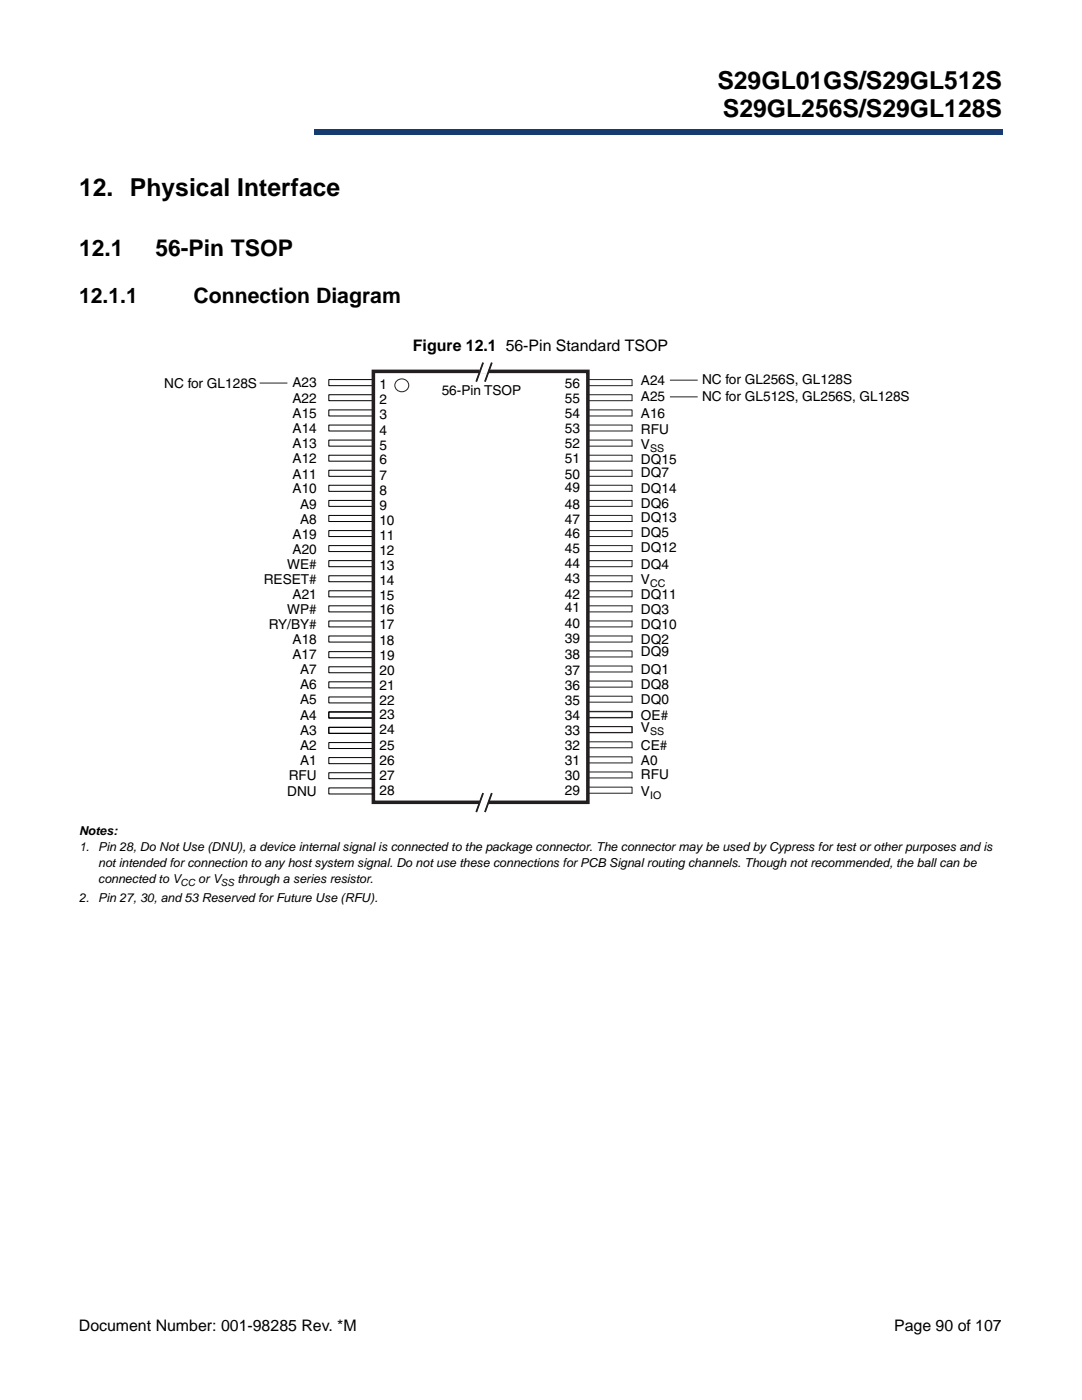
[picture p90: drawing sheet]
<svg xmlns="http://www.w3.org/2000/svg" width="216mm" height="279mm" viewBox="0 0 216 279" stroke-linecap="round" stroke-linejoin="round" font-family="sans-serif">
<defs><g id="words">
<g font-size="4.9">
<text x="143.2" y="17.7">S29GL01GS/S29GL512S</text>
<text x="144.3" y="23.3">S29GL256S/S29GL128S</text>
<text x="15.8" y="39.1">12. Physical Interface</text>
</g>
<g font-size="4.6">
<text x="15.8" y="51.2">12.1</text>
<text x="31" y="51.2">56-Pin TSOP</text>
</g>
<g font-size="4.2">
<text x="15.8" y="60.5">12.1.1</text>
<text x="38.6" y="60.5">Connection Diagram</text>
</g>
<g font-size="3.2">
<text x="82.4" y="70">Figure 12.1 56-Pin Standard TSOP</text>
<text x="15.7" y="265.6">Document Number: 001-98285 Rev. *M</text>
<text x="178.4" y="265.6">Page 90 of 107</text>
</g>
<g font-size="2.7">
<text x="32.8" y="77.5">NC for GL128S</text>
<text x="58.4" y="77.3">A23</text>
<text x="75.7" y="77.7">1</text>
<text x="112.7" y="77.5">56</text>
<text x="127.9" y="76.9">A24</text>
<text x="140.1" y="76.7">NC for GL256S, GL128S</text>
<text x="58.4" y="80.4">A22</text>
<text x="58.4" y="83.4">A15</text>
<text x="75.7" y="83.7">3</text>
<text x="75.7" y="80.7">2</text>
<text x="88.1" y="78.8">56-Pin TSOP</text>
<text x="112.7" y="83.4">54</text>
<text x="112.7" y="80.5">55</text>
<text x="127.9" y="80.1">A25</text>
<text x="127.9" y="83.4">A16</text>
<text x="140.1" y="80.1">NC for GL512S, GL256S, GL128S</text>
<text x="58.4" y="86.5">A14</text>
<text x="58.4" y="89.4">A13</text>
<text x="75.7" y="89.7">5</text>
<text x="75.7" y="86.7">4</text>
<text x="112.7" y="86.4">53</text>
<text x="112.7" y="89.4">52</text>
<text x="127.9" y="86.6">RFU</text>
<text x="127.9" y="89.5">V</text>
<text x="58.4" y="92.5">A12</text>
<text x="58.4" y="95.5">A11</text>
<text x="75.7" y="92.7">6</text>
<text x="75.7" y="95.7">7</text>
<text x="112.7" y="92.4">51</text>
<text x="112.7" y="95.5">50</text>
<text x="127.9" y="92.6">DQ15</text>
<text x="127.9" y="95.2">DQ7</text>
<text x="58.4" y="98.4">A10</text>
<text x="59.9" y="101.5">A9</text>
<text x="75.7" y="98.8">8</text>
<text x="75.7" y="101.8">9</text>
<text x="112.7" y="101.5">48</text>
<text x="112.7" y="98.2">49</text>
<text x="127.9" y="98.3">DQ14</text>
<text x="127.9" y="101.4">DQ6</text>
<text x="58.4" y="107.7">A19</text>
<text x="59.9" y="104.5">A8</text>
<text x="75.7" y="104.7">10</text>
<text x="75.7" y="107.7">11</text>
<text x="112.7" y="107.4">46</text>
<text x="112.7" y="104.5">47</text>
<text x="127.9" y="104.2">DQ13</text>
<text x="127.9" y="107.2">DQ5</text>
<text x="57.3" y="113.6">WE#</text>
<text x="58.4" y="110.6">A20</text>
<text x="75.7" y="110.7">12</text>
<text x="75.7" y="113.7">13</text>
<text x="112.7" y="110.4">45</text>
<text x="112.7" y="113.4">44</text>
<text x="127.9" y="110.2">DQ12</text>
<text x="127.9" y="113.5">DQ4</text>
<text x="52.6" y="116.6">RESET#</text>
<text x="58.4" y="119.6">A21</text>
<text x="75.7" y="116.7">14</text>
<text x="75.7" y="119.7">15</text>
<text x="112.7" y="116.4">43</text>
<text x="112.7" y="119.5">42</text>
<text x="127.9" y="116.5">V</text>
<text x="127.9" y="119.5">DQ11</text>
<text x="53.7" y="125.6">RY/BY#</text>
<text x="57.3" y="122.6">WP#</text>
<text x="75.7" y="122.6">16</text>
<text x="75.7" y="125.6">17</text>
<text x="112.7" y="125.4">40</text>
<text x="112.7" y="122.2">41</text>
<text x="127.9" y="125.5">DQ10</text>
<text x="127.9" y="122.5">DQ3</text>
<text x="58.4" y="131.6">A17</text>
<text x="58.4" y="128.6">A18</text>
<text x="75.7" y="128.6">18</text>
<text x="75.7" y="131.6">19</text>
<text x="112.7" y="128.4">39</text>
<text x="112.7" y="131.6">38</text>
<text x="127.9" y="128.5">DQ2</text>
<text x="127.9" y="131">DQ9</text>
<text x="59.9" y="134.6">A7</text>
<text x="59.9" y="137.6">A6</text>
<text x="75.7" y="134.6">20</text>
<text x="75.7" y="137.6">21</text>
<text x="112.7" y="134.7">37</text>
<text x="112.7" y="137.7">36</text>
<text x="127.9" y="134.5">DQ1</text>
<text x="127.9" y="137.6">DQ8</text>
<text x="59.9" y="140.6">A5</text>
<text x="59.9" y="143.6">A4</text>
<text x="75.7" y="140.6">22</text>
<text x="75.7" y="143.5">23</text>
<text x="112.7" y="140.7">35</text>
<text x="112.7" y="143.6">34</text>
<text x="127.9" y="140.6">DQ0</text>
<text x="127.9" y="143.6">OE#</text>
<text x="59.9" y="146.6">A3</text>
<text x="59.9" y="149.7">A2</text>
<text x="75.7" y="146.5">24</text>
<text x="75.7" y="149.8">25</text>
<text x="112.7" y="146.6">33</text>
<text x="112.7" y="149.6">32</text>
<text x="127.9" y="146.1">V</text>
<text x="127.9" y="149.6">CE#</text>
<text x="57.6" y="155.7">RFU</text>
<text x="59.9" y="152.7">A1</text>
<text x="75.7" y="152.8">26</text>
<text x="75.7" y="155.8">27</text>
<text x="112.7" y="152.6">31</text>
<text x="112.7" y="155.6">30</text>
<text x="127.9" y="152.7">A0</text>
<text x="127.9" y="155.5">RFU</text>
<text x="57.3" y="158.8">DNU</text>
<text x="75.7" y="158.7">28</text>
<text x="112.7" y="158.6">29</text>
<text x="127.9" y="158.8">V</text>
</g>
<g font-size="2.5">
<text x="15.8" y="166.6">Notes:</text>
<text x="15.8" y="169.8">1.</text>
<text x="19.6" y="169.8">Pin 28, Do Not Use (DNU), a device internal signal is connected to the package connector. The connector may be used by Cypress for test or other purposes and is</text>
<text x="19.6" y="173">not intended for connection to any host system signal. Do not use these connections for PCB Signal routing channels. Though not recommended, the ball can be</text>
<text x="19.6" y="176.1">connected to V</text>
<text x="39.6" y="176.1">or V</text>
<text x="47.4" y="176.1">through a series resistor.</text>
<text x="15.8" y="180">2.</text>
<text x="19.6" y="180">Pin 27, 30, and 53 Reserved for Future Use (RFU).</text>
</g>
<g font-size="2.1">
<text x="129.7" y="90.1">SS</text>
<text x="129.7" y="117.1">CC</text>
<text x="129.7" y="146.7">SS</text>
<text x="129.7" y="159.4">IO</text>
</g>
<g font-size="2">
<text x="36" y="176.8">CC</text>
<text x="44.1" y="176.8">SS</text>
</g>
</g></defs>
<path d="M62.8 25.9h137.3v.9h-137.3z" fill="#163b71"/>
<path d="M62.7 26.8h137.3M62.8 25.9h137.2" fill="none" stroke="#163b71" stroke-width=".2"/>
<path d="M62.7 25.8h.2v1h-.2z" fill="#163b71"/>
<g fill="#fff">
<path d="M16.7 16.8h36.1v11.2h-36.1z"/>
<path d="M32.8 72.3h148.7v89.8h-148.7z"/>
</g>
<g fill="none" stroke="#231f20" stroke-width=".2">
<path d="M79.1 76.1a1.37 1.37 0 0 1 2-.2 1.37 1.37 0 0 1 0 2 1.37 1.37 0 0 1-2-.2 1.21 1.21 0 0 1 0-1.6zM117.3 78.8h8.8v1.2h-8.8M117.3 75.8h8.8v1.2h-8.8M117.3 99.9h8.8v1.2h-8.8M117.3 96.8h8.8v1.3h-8.8M117.3 93.8h8.8v1.3h-8.8M117.3 90.8h8.8v1.2h-8.8M117.3 87.8h8.8v1.2h-8.8M117.3 84.8h8.8v1.2h-8.8M117.3 81.8h8.8v1.2h-8.8M117.4 80.5v64.1M117.3 102.9h8.8v1.2h-8.8"/>
<path d="M117.3 105.9h8.8v1.2h-8.8M117.3 108.9h8.8v1.2h-8.8M117.3 111.9h8.8v1.2h-8.8M117.3 114.9h8.8v1.2h-8.8M117.3 117.9h8.8v1.2h-8.8M117.3 138.9h8.8v1.2h-8.8M117.3 135.9h8.8v1.2h-8.8M117.3 132.9h8.8v1.2h-8.8M117.3 129.9h8.8v1.2h-8.8M117.3 120.9h8.8v1.2h-8.8M117.3 123.9h8.8v1.2h-8.8M117.3 126.9h8.8v1.2h-8.8"/>
<path d="M117.3 142h8.8v1.2h-8.8M117.3 154.1h8.8v1.2h-8.8M117.3 151h8.8v1.3h-8.8M117.3 148h8.8v1.2h-8.8M117.3 157.1h8.8v1.2h-8.8M117.3 146.2h8.8v-1.2h-8.8h8.8v1.2h-8.8M117.3 142h8.8v1.3h-8.8"/>
</g>
<g fill="none" stroke="#000" stroke-width=".2">
<path d="M74.5 78.8h-8.9v1.2h8.9M74.5 75.8h-8.9v1.2h8.9M74.5 99.9h-8.9v1.2h8.9M74.5 96.8h-8.9v1.3h8.9M74.5 93.8h-8.9v1.3h8.9M74.5 90.8h-8.9v1.2h8.9M74.5 87.8h-8.9v1.2h8.9M74.5 84.8h-8.9v1.2h8.9M74.5 81.8h-8.9v1.2h8.9M74.5 117.9h-8.9v1.2h8.9M74.5 114.9h-8.9v1.2h8.9M74.5 111.9h-8.9v1.2h8.9"/>
<path d="M74.5 108.9h-8.9v1.2h8.9M74.5 105.9h-8.9v1.2h8.9M74.5 102.9h-8.9v1.2h8.9M74.5 126.9h-8.9v1.2h8.9M74.5 123.9h-8.9v1.2h8.9M74.5 120.9h-8.9v1.2h8.9M74.5 139.1h-8.9v1.2h8.9M74.5 136.1h-8.9v1.2h8.9M74.5 133.1h-8.9v1.2h8.9M74.5 130.1h-8.9v1.2h8.9M74.5 146.3h-8.9v-1.2h8.9l-8.9 .1v1.2h8.9M74.5 142.1h-8.9v1.2h8.9"/>
<path d="M74.5 142h-8.9v1.3h8.9M74.5 154.2h-8.9v1.2h8.9M74.5 151.2h-8.9v1.2h8.9M74.5 148.2h-8.9v1.2h8.9M74.5 157.2h-8.9v1.3h8.9"/>
</g>
<path d="M74.5 74.1h42.8v86h-42.8z" fill="none" stroke="#231f20" stroke-width=".71" stroke-linecap="butt"/>
<path d="M95.7 159.9h1.8z" fill="#231f20"/>
<path d="M95.7 159.9h1.8" fill="none" stroke="#fff" stroke-width="1.4" stroke-linecap="butt"/>
<path d="M96.4 158.3l-1.4 3.8z" fill="#231f20"/>
<path d="M96.4 158.3l-1.4 3.8" fill="none" stroke="#231f20" stroke-width=".35"/>
<path d="M98.1 158.3l-1.3 3.8z" fill="#231f20"/>
<path d="M98.1 158.3l-1.3 3.8" fill="none" stroke="#231f20" stroke-width=".35"/>
<path d="M95.7 74h1.8z" fill="#231f20"/>
<path d="M95.7 74h1.8" fill="none" stroke="#fff" stroke-width="1.1" stroke-linecap="butt"/>
<path d="M96.4 72.4l-1.4 3.8z" fill="#231f20"/>
<path d="M96.4 72.4l-1.4 3.8" fill="none" stroke="#231f20" stroke-width=".35"/>
<path d="M98.1 72.4l-1.3 3.8z" fill="#231f20"/>
<path d="M98.1 72.4l-1.3 3.8" fill="none" stroke="#231f20" stroke-width=".35"/>
<path d="M133.7 75.9h5.5z" fill="#fff"/>
<path d="M133.7 75.9h5.5" fill="none" stroke="#231f20" stroke-width=".2"/>
<path d="M133.7 79.2h5.5z" fill="#fff"/>
<path d="M133.7 79.2h5.5" fill="none" stroke="#231f20" stroke-width=".2"/>
<path d="M51.8 76.4h5.5z" fill="#fff"/>
<path d="M51.8 76.4h5.5" fill="none" stroke="#231f20" stroke-width=".2"/>
<use href="#words"/>
</svg>
